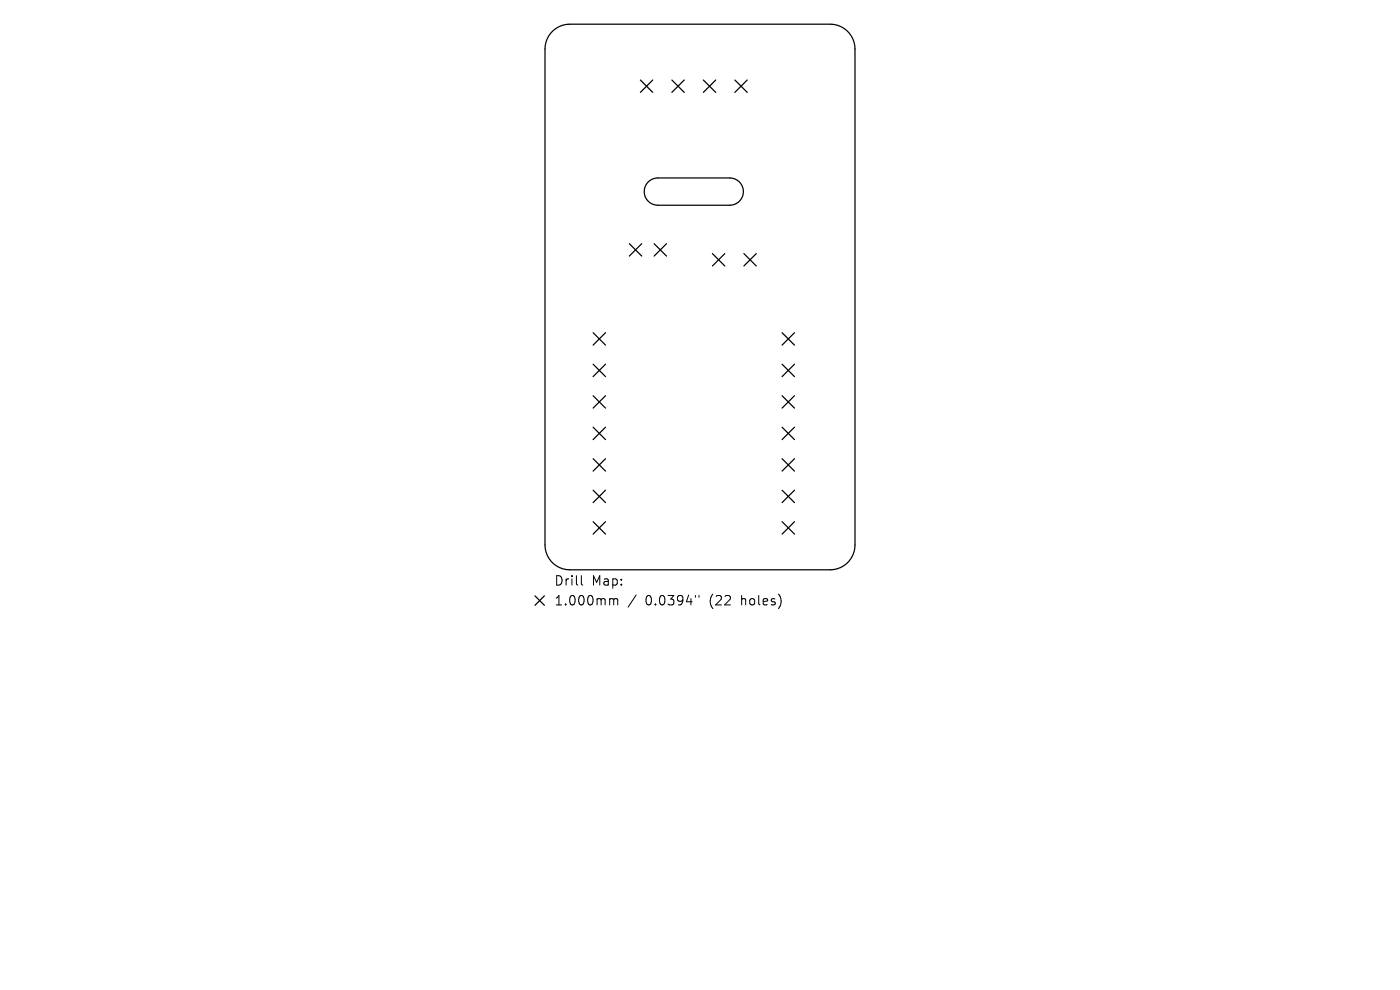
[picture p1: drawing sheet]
<svg xmlns="http://www.w3.org/2000/svg" width="297mm" height="210mm" viewBox="0 0 297 210" stroke-linecap="round" stroke-linejoin="round" font-family="sans-serif">
<defs><g id="words">
<g font-size="2.8">
<text x="117.5" y="124.5">Drill</text>
<text x="125.5" y="124.5">Map:</text>
<text x="117.5" y="128.7">1.000mm</text>
<text x="136.9" y="128.7">0.0394&quot;</text>
<text x="150.7" y="128.7">(22</text>
<text x="157.5" y="128.7">holes)</text>
</g>
</g></defs>
<g fill="none" stroke="#000" stroke-width=".26">
<path d="M117.4 6.4a5.3 5.3 0 0 1 3.5-1.3h55.2a5.3 5.3 0 0 1 5.3 5.3v105.2a5.3 5.3 0 0 1-5.3 5.3h-55.2a5.3 5.3 0 0 1-5.3-5.3v-105.2a5.3 5.3 0 0 1 1.8-4zM135.8 17l2.7 2.6M138.5 17l-2.7 2.6M142.5 17l2.7 2.6M145.2 17l-2.7 2.6M149.2 17l2.6 2.6M151.8 17l-2.6 2.6M155.9 17l2.6 2.6M158.5 17l-2.6 2.6M137.4 38.7a2.9 2.9 0 0 1 2.2-1h15.2a2.89 2.89 0 0 1 2.9 2.9 2.89 2.89 0 0 1-2.9 2.9h-15.2a2.89 2.89 0 0 1-2.7-1.7 2.89 2.89 0 0 1 .5-3.1zM133.5 51.7l2.6 2.6M136.1 51.7l-2.6 2.6"/>
<path d="M138.8 51.7l2.6 2.6M141.4 51.7l-2.6 2.6M151.1 53.8l2.7 2.6M153.8 53.8l-2.7 2.6M157.8 53.8l2.6 2.6M160.4 53.8l-2.6 2.6M125.8 70.6l2.7 2.6M125.8 77.3l2.7 2.6M128.5 70.6l-2.7 2.6M128.5 77.3l-2.7 2.6M165.9 70.6l2.6 2.6M165.9 77.3l2.6 2.6"/>
<path d="M168.5 70.6l-2.6 2.6M168.5 77.3l-2.6 2.6M125.8 83.9l2.7 2.7M125.8 90.6l2.7 2.7M125.8 97.3l2.7 2.6M128.5 83.9l-2.7 2.7M128.5 90.6l-2.7 2.7M128.5 97.3l-2.7 2.6M165.9 83.9l2.6 2.7M165.9 90.6l2.6 2.7M165.9 97.3l2.6 2.6M168.5 83.9l-2.6 2.7"/>
<path d="M168.5 90.6l-2.6 2.7M168.5 97.3l-2.6 2.6M125.8 104l2.7 2.6M125.8 110.7l2.7 2.6M128.5 104l-2.7 2.6M128.5 110.7l-2.7 2.6M165.9 104l2.6 2.6M165.9 110.7l2.6 2.6M168.5 104l-2.6 2.6M168.5 110.7l-2.6 2.6M113.5 126.4l2 2M115.5 126.4l-2 2"/>
</g>
<path d="M123.3 122.1v1.7l.3 .3M129.6 127l.5 .1 .1 .2M130.2 127.3l.3-.3 .5 .1v1.2M130.2 127.3v1M135 126.2l-1.8 2.6M147.5 126.3v.4M148.3 126.3v.4" fill="none" stroke="#000" stroke-width=".21"/>
<use href="#words"/>
</svg>
